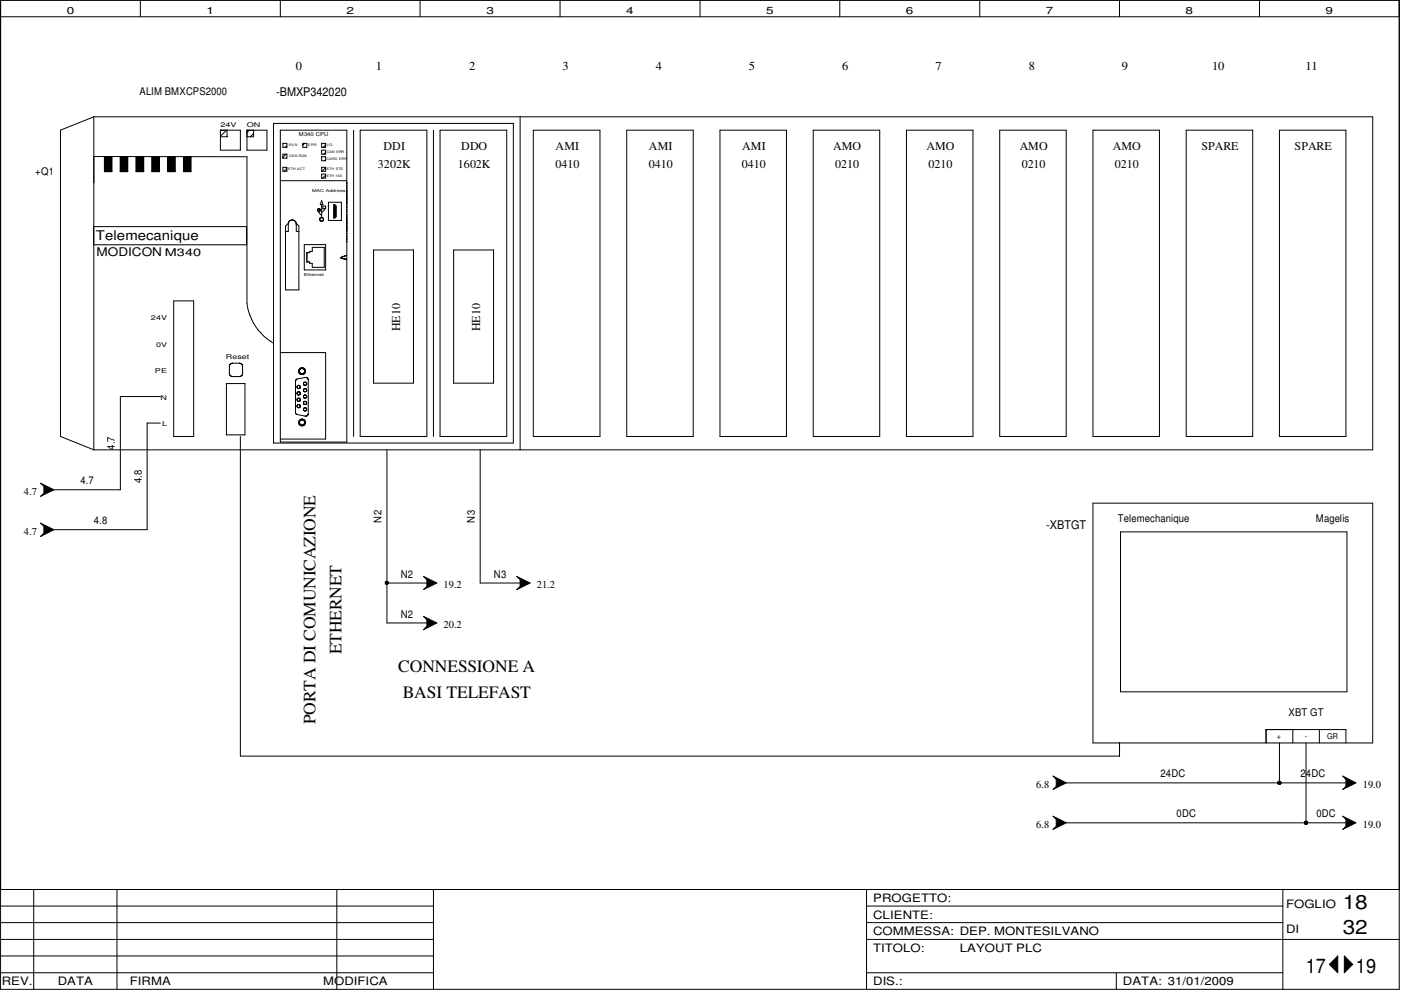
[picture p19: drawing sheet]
<svg xmlns="http://www.w3.org/2000/svg" width="297mm" height="210mm" viewBox="0 0 297 210" stroke-linecap="round" stroke-linejoin="round" font-family="sans-serif">
<defs><g id="words">
<g font-size="4.2">
<text x="284.7" y="192.8">18</text>
<text x="284.7" y="198.1">32</text>
<text x="276.9" y="206.2">17</text>
<text x="287.5" y="206.2">19</text>
</g>
<g font-size="3.7">
<text x="72.4" y="138.7" transform="rotate(-90 72.4 138.7)">ETHERNET</text>
<text x="84.5" y="142.4">CONNESSIONE A</text>
<text x="85.4" y="147.9">BASI TELEFAST</text>
<text x="66.9" y="153.6" transform="rotate(-90 66.9 153.6)">PORTA DI COMUNICAZIONE</text>
</g>
<text font-size="2.8" x="20.3" y="50.8">Telemecanique</text>
<g font-size="2.6">
<text x="62.7" y="14.8">0</text>
<text x="79.7" y="14.8">1</text>
<text x="99.4" y="14.8">2</text>
<text x="119.2" y="14.8">3</text>
<text x="139" y="14.8">4</text>
<text x="158.8" y="14.8">5</text>
<text x="178.6" y="14.8">6</text>
<text x="198.3" y="14.8">7</text>
<text x="218.1" y="14.8">8</text>
<text x="237.9" y="14.8">9</text>
<text x="257" y="14.8">10</text>
<text x="276.8" y="14.8">11</text>
</g>
<g font-size="2.5">
<text x="58.5" y="20.4">-BMXP342020</text>
<text x="80.1" y="35.6">3202K</text>
<text x="81.3" y="31.8">DDI</text>
<text x="97.1" y="35.6">1602K</text>
<text x="97.8" y="31.8">DDO</text>
<text x="117.8" y="35.6">0410</text>
<text x="117.8" y="31.8">AMI</text>
<text x="137.5" y="35.6">0410</text>
<text x="137.6" y="31.8">AMI</text>
<text x="157.3" y="35.6">0410</text>
<text x="157.3" y="31.8">AMI</text>
<text x="176.7" y="31.8">AMO</text>
<text x="177.1" y="35.6">0210</text>
<text x="196.4" y="31.8">AMO</text>
<text x="196.8" y="35.6">0210</text>
<text x="216.2" y="31.8">AMO</text>
<text x="216.6" y="35.6">0210</text>
<text x="236" y="31.8">AMO</text>
<text x="236.4" y="35.6">0210</text>
<text x="254.7" y="31.8">SPARE</text>
<text x="274.5" y="31.8">SPARE</text>
<text x="20.4" y="54.4">MODICON</text>
<text x="84.8" y="70.2" transform="rotate(-90 84.8 70.2)">HE10</text>
<text x="101.8" y="70.2" transform="rotate(-90 101.8 70.2)">HE10</text>
<text x="221.8" y="112.2">-XBTGT</text>
<text x="185.1" y="191.2">PROGETTO:</text>
<text x="185.1" y="194.8">CLIENTE:</text>
<text x="272.7" y="192.4">FOGLIO</text>
<text x="272.7" y="197.7">DI</text>
<text x="185.1" y="201.8">TITOLO:</text>
<text x="185.1" y="198.3">COMMESSA: DEP. MONTESILVANO</text>
<text x="203.5" y="201.8">LAYOUT PLC</text>
<text x=".4" y="208.9">REV.</text>
<text x="12.3" y="208.9">DATA</text>
<text x="27.5" y="208.9">FIRMA</text>
<text x="68.5" y="208.9">MODIFICA</text>
<text x="185.1" y="208.9">DIS.:</text>
<text x="238.1" y="208.9">DATA: 31/01/2009</text>
</g>
<g font-size="2.2">
<text x="29.6" y="20.2">ALIM BMXCPS2000</text>
<text x="7.5" y="37.2">+Q1</text>
<text x="35" y="54.3">M340</text>
<text x="24.4" y="95.4" transform="rotate(-90 24.4 95.4)">4.7</text>
<text x="5" y="105">4.7</text>
<text x="17.1" y="102.7">4.7</text>
<text x="30.1" y="102.4" transform="rotate(-90 30.1 102.4)">4.8</text>
<text x="5" y="113.5">4.7</text>
<text x="19.9" y="111.2">4.8</text>
<text x="80.9" y="110.8" transform="rotate(-90 80.9 110.8)">N2</text>
<text x="100.7" y="110.8" transform="rotate(-90 100.7 110.8)">N3</text>
<text x="237" y="110.6">Telemechanique</text>
<text x="279" y="110.6">Magelis</text>
<text x="85" y="122.5">N2</text>
<text x="94" y="124.8">19.2</text>
<text x="104.7" y="122.5">N3</text>
<text x="113.8" y="124.8">21.2</text>
<text x="85" y="130.9">N2</text>
<text x="94" y="133.2">20.2</text>
<text x="273.2" y="151.8">XBT GT</text>
<text x="219.7" y="167.1">6.8</text>
<text x="246" y="164.8">24DC</text>
<text x="275.7" y="164.8">24DC</text>
<text x="288.9" y="167.1">19.0</text>
<text x="249.4" y="173.3">0DC</text>
<text x="279.1" y="173.3">0DC</text>
<text x="219.7" y="175.6">6.8</text>
<text x="288.9" y="175.6">19.0</text>
</g>
<g font-size="2.1">
<text x="14.1" y="2.9">0</text>
<text x="43.8" y="2.9">1</text>
<text x="73.4" y="2.9">2</text>
<text x="103.1" y="2.9">3</text>
<text x="132.8" y="2.9">4</text>
<text x="162.4" y="2.9">5</text>
<text x="192.1" y="2.9">6</text>
<text x="221.7" y="2.9">7</text>
<text x="251.4" y="2.9">8</text>
<text x="281" y="2.9">9</text>
</g>
<g font-size="1.7">
<text x="270.7" y="156.6">+</text>
<text x="276.6" y="156.6">-</text>
<text x="281.4" y="156.6">GR</text>
</g>
<g font-size="1.4">
<text x="46.7" y="26.9">24V</text>
<text x="52.4" y="26.9">ON</text>
<text x="32" y="67.8">24V</text>
<text x="33.1" y="73.5">0V</text>
<text x="47.9" y="76.1">Reset</text>
<text x="32.8" y="79.1">PE</text>
<text x="34" y="84.8">N</text>
<text x="34.4" y="90.4">L</text>
</g>
<text font-size="1.1" x="63.4" y="28.9">M340 CPU</text>
<g font-size=".8">
<text x="66.2" y="40.7">MAC Address</text>
<text x="64.4" y="58.5">Ethernet</text>
</g>
<g font-size=".7">
<text x="61.3" y="31">RUN</text>
<text x="61.3" y="33.3">CAN RUN</text>
<text x="65.4" y="31">E RR</text>
<text x="69.3" y="31">I/O</text>
<text x="69.3" y="32.5">CAN ERR</text>
<text x="69.3" y="33.9">CARD ERR</text>
<text x="61.1" y="36.1">ETH ACT</text>
<text x="69.3" y="36.1">ETH STS</text>
<text x="69.3" y="37.5">ETH 100</text>
</g>
</g></defs>
<g fill="none" stroke="#000" stroke-width=".21">
<path d="M.1 0h296.6v209.8h-296.6zM.1 3.6h296.6M29.8 0v3.6M59.4 0v3.6M89.1 0v3.6M118.7 0v3.6M148.4 0v3.6M178.1 0v3.6M207.7 0v3.6M237.4 0v3.6M267 0v3.6M19.9 24.8h271.1v70.6h-271.1"/>
<path d="M19.9 24.8v70.6M19.9 24.8l-7.1 2.8v64.9l7.1 2.9M20 33.2h32.4v31.1a11.3 11.3 0 0 0 5.6 8.5M22.1 33.2v3.2h1.6v-3.2M25.5 33.2v3.2h1.6v-3.2M28.8 33.2v3.2h1.7v-3.2M32.2 33.2v3.2h1.6v-3.2M35.6 33.2v3.2h1.6v-3.2M38.9 33.2v3.2h1.6v-3.2M46.7 27.6h4.3v4.2h-4.3zM48.1 27.6v1.4h-1.4M52.4 27.6h4.2v4.2h-4.2z"/>
<path d="M53.8 27.6v1.4h-1.4M58 26.2h50.8v67.7h-50.8zM59.4 27.6h14.1v66.1h-14.1zM59.4 38.3h14.1M59.5 27.6h-.1M60 30.4h.8v.8h-.8zM60 32.7h.8v.8h-.8zM60 35.5h.8v.8h-.8zM64.2 30.4h.9v.8h-.9zM68.2 31.8h.8v.9h-.8zM68.2 33.2h.8v.9h-.8zM68.2 30.4h.8v.8h-.8z"/>
<path d="M68.2 35.5h.8v.8h-.8zM68.2 36.9h.8v.9h-.8zM75 27.6v64.9M76.4 27.6h14.1v64.9h-14.1zM91.9 27.6v64.9M93.3 27.6h14.1v64.9h-14.1zM110.3 24.8v70.6M113.1 27.6h14.1v64.9h-14.1zM132.9 27.6h14.1v64.9h-14.1zM152.7 27.6h14v64.9h-14zM172.4 27.6h14.1v64.9h-14.1zM192.2 27.6h14.1v64.9h-14.1z"/>
<path d="M212 27.6h14.1v64.9h-14.1zM231.7 27.6h14.1v64.9h-14.1zM251.5 27.6h14.1v64.9h-14.1zM271.3 27.6h14.1v64.9h-14.1zM19.9 48h32.4v3.9h-32.4M61.1 47.4l-.6 .5v13.6h2.9v-13.6l-.6-.5M61.2 47.1h.1M61.5 46.8h.1M61.5 46.8l-.4 .5v1.8h-.6M61.5 46.8l.7-.1 .4 .2 .2 .4v1.8h.6M62.7 47.2h.1M64.5 51.9h4.5v5.3h-4.5z"/>
<path d="M65.1 53.6h.1M65.1 53.6h.6v-.3h.5v-.8h2.5v4.2h-2.5v-.9h-.5v-.3h-.6zM67.3 44.7h.1M67.4 44.7h.5M67.4 44.4h-.1M67.6 44.2l-.1 .1M67.6 44.8v.3l.6 .6M67.6 44.8h.1M67.7 44.2v.1M67.8 44.3h.1M67.8 44.7h.1M67.8 46.4h.1"/>
<path d="M67.8 46.6h.1M67.9 44.7l-.1-.4h-.3l-.1 .4M67.9 44.7h.1M68 46.1l-.1 .1M68.2 43.4v2.8M68.2 42.5l.2 .9h-.5zM68.3 46.1l.1 .1M68.3 46.9h.1M68.4 46.2l-.3-.1-.3 .2v.4l.2 .2 .4-.1M68.4 43.7h.6v.5h-.6zM68.4 46.2l.2 .4-.2 .2M68.4 46.8h.1"/>
<path d="M68.7 44.2v.3l-.5 .6M69.6 42.9h2.8v3.8h-2.8zM70.7 43.4h.3l.3 .3v2.2l-.3 .3h-.3zM72.3 54.7l1.2 .3M72.5 54.5l-.2 .2 .1 .1M73 54.3l-.1 .1M73.2 54.2h.1M73.2 54.2l-.8 .4M73.5 54.1l-.2 .1M79.2 53h8.5v28.2h-8.5zM96.2 53h8.4v28.2h-8.4zM36.8 63.8h4.3v28.7h-4.3z"/>
<path d="M48.6 79.3l.1 .1M48.7 77.5h-.1M48.7 79.4l.1 .1M48.8 77.3l-.1 2.1M48.8 77.3h.1M48.8 79.5v.1M49 77.1l1.8-.1 .5 .3 .1 2.1M49 79.8h.1M49.1 77l-.3 .3M51 77l.1 .1M51.1 79.8h-.1M51.2 77.2h.1"/>
<path d="M51.2 79.6h.1M51.4 77.5h.1M51.4 79.4l-.6 .4h-1.6l-.4-.2M51.4 79.3v.1M59.4 74.8h9.6v18.3h-9.6M63.4 78.5l.5-.5h.4l.5 .6-.3 .7M63.4 79h.1M63.4 78.4l-.1 .5 .2 .3M63.5 78.3h.1M63.5 79.2h.1M63.5 79.2l.4 .2 .5-.1M63.6 78.1h.1"/>
<path d="M63.7 78.2h.1M63.8 78h.1M64.3 79.4h-.1M64.3 79.3h.1M64.4 78.1h.1M64.4 79.3h.1M64.5 78.3l-.7-.2-.3 .4v.5l.2 .2h.6M64.5 78.4l.1 .5-.3 .3M64.5 78.3v.1M64.6 78.9v.1M64.7 78.3v.1M64.7 79h.1"/>
<path d="M34 84.1h-8.5v19.7h-14.1M34 89.7h-2.8v22.6h-19.8M48 81.3h3.9v10.9h-3.9zM51 92.5v67.8h186.4v-2.8M62.7 80.6h.1M62.9 80.4h.1M62.9 87.9l-.3-.3v-6.9l.4-.4 1.9-.3 .5 .5v7.3l-.4 .4M62.9 87.9h.1M63 87.9l2.1 .3M63 84.5h.5a.34 .34 0 0 1 0 .6l-.5-.1zM63 83.6h.1M63 86.3h.1"/>
<path d="M63.1 83.1v.1M63.1 86.4h.1M63.1 82.3h.1M63.2 85v.1M63.2 81.7h.1M63.2 84.4v.1M63.4 89.8l.2 .3M63.4 84.4v.1M63.4 89.2v.7M63.4 89.2l.4-.3h.6l.4 .6-.3 .6M63.4 89.3h.1M63.5 89.1v.1"/>
<path d="M63.5 82.3h.1M63.6 89.9l.2 .2M63.6 89.9h.1M63.6 86.3h.1M63.6 85h.1M63.6 83.6h.1M63.6 82.3h.1M63.6 90.1h.1M63.6 90.1a.67 .67 0 0 0 .9 0M63.6 89h.1M63.7 86.1h.1M63.7 84.8h.1"/>
<path d="M63.7 83.4h.1M63.7 82h.1M63.7 89.1h.1M63.7 90h.1M63.7 90.2h.1M63.8 90.1h.1M64.2 90.1h.1M64.2 89l.1 .1M64.3 90.2h.1M64.4 90l-.6 .1M64.4 87h.1M64.4 84.3h.1"/>
<path d="M64.4 81.6h.1M64.4 90h.1M64.4 89h.1M64.5 89v.1M64.5 89.2v.1M64.5 90.1h.1M64.5 89.2l-.7-.2-.3 .4 .1 .5M64.5 89.3l.1 .4-.1 .3M64.6 81.7h.1M64.6 81v.1M64.6 89.9v.1M64.8 81v.1"/>
<path d="M64.8 81.7h.1M64.8 83h.1M64.9 81.1h-.4l-.2 .1 .2 .5h.4M64.9 81.1l.1 .2-.1 .4M64.9 83.8h.1M64.9 86.5h.1M64.9 82.9v.1M65 85.3h.1M65 86.8h.1M65 85.4h.1M65 84.1h.1M65 82.7h.1"/>
<path d="M65 81.4h.1M65.1 80.1h.1M65.2 80.2v.1M82 95.4v36.7h8.5M101.8 95.4v28.2h8.5M8.6 110.9l2.8 1.4-2.8 1.4 .7-.7v-1.4zM8.6 102.4l2.8 1.4-2.8 1.4 .7-.6v-1.5zM231.7 106.7h59.3v50.8h-59.3zM237.6 112.8h48v33.9h-48zM82 123.6h8.5M89.8 122.2l2.8 1.4-2.8 1.4 .7-.7v-1.4zM89.8 130.7l2.8 1.4-2.8 1.4 .7-.7v-1.4z"/>
<path d="M109.6 122.2l2.8 1.4-2.8 1.4 .7-.7v-1.4zM237.4 157.5h.1M268.4 154.7h.1M268.4 154.7h17v2.8M268.4 154.7v2.8M271.3 157.5v8.5M274.1 154.7v2.8M276.9 157.5v17M279.7 154.7v2.8M223.3 164.5l2.8 1.5-2.8 1.4 .6-.7v-1.4zM223.3 173.1l2.8 1.4-2.8 1.4 .6-.7v-1.5zM226.1 166h59.3"/>
<path d="M226.1 174.5h59.3M284.7 164.5l2.8 1.5-2.8 1.4 .7-.7v-1.4zM284.7 173.1l2.8 1.4-2.8 1.4 .7-.7v-1.5zM.1 188.6h296.6M.1 199.2h91.8M.1 195.6h91.8M.1 192.1h91.8M7.2 188.6v21.2M24.8 188.6v21.2M71.4 188.6v21.2M91.9 188.6v21.2M183.7 199.2h113"/>
<path d="M183.7 195.6h88.3M183.7 192.1h88.3M183.7 188.6v21.2M272 188.6v21.2M.1 202.7h91.8M.1 206.2h91.8M183.7 206.2h88.3M236.7 206.2v3.6M281.9 204.5l1.7-1.8v3.5zM285 202.7l1.8 1.8-1.8 1.7z"/>
<circle cx="63.3" cy="83.4" r=".34"/>
<circle cx="63.3" cy="86.1" r=".34"/>
<circle cx="63.3" cy="82.1" r=".34"/>
<circle cx="64.7" cy="85.4" r=".35"/>
<circle cx="64.7" cy="82.7" r=".34"/>
<circle cx="64.7" cy="86.8" r=".36"/>
<circle cx="64.7" cy="84.1" r=".34"/>
<circle cx="82" cy="123.6" r=".32"/>
<circle cx="271.3" cy="166" r=".34"/>
<circle cx="276.9" cy="174.5" r=".34"/>
</g>
<g fill="#000">
<path d="M281.9 204.5l1.7-1.8v3.5zM285 202.7l1.8 1.8-1.8 1.7z"/>
<path d="M22.1 33.2h1.6v3.2h-1.6z" fill-rule="evenodd"/>
<path d="M25.5 33.2h1.6v3.2h-1.6z" fill-rule="evenodd"/>
<path d="M28.8 33.2h1.7v3.2h-1.7z" fill-rule="evenodd"/>
<path d="M32.2 33.2h1.6v3.2h-1.6z" fill-rule="evenodd"/>
<path d="M35.6 33.2h1.6v3.2h-1.6z" fill-rule="evenodd"/>
<path d="M38.9 33.2h1.6v3.2h-1.6z" fill-rule="evenodd"/>
<path d="M46.7 27.6h1.4v1.4h-1.4z" fill-rule="evenodd"/>
<path d="M52.4 27.6h1.4v1.4h-1.4z" fill-rule="evenodd"/>
<path d="M60 30.4h.8v.8h-.8z" fill-rule="evenodd"/>
<path d="M60 32.7h.8v.8h-.8z" fill-rule="evenodd"/>
<path d="M60 35.5h.8v.8h-.8z" fill-rule="evenodd"/>
<path d="M64.2 30.4h.9v.8h-.9z" fill-rule="evenodd"/>
<path d="M68.2 30.4h.8v.8h-.8z" fill-rule="evenodd"/>
<path d="M68.2 31.8h.8v.9h-.8z" fill-rule="evenodd"/>
<path d="M68.2 33.2h.8v.9h-.8z" fill-rule="evenodd"/>
<path d="M68.2 35.5h.8v.8h-.8z" fill-rule="evenodd"/>
<path d="M68.2 36.9h.8v.9h-.8z" fill-rule="evenodd"/>
<path d="M70.7 43.4h.3l.3 .3v2.2l-.3 .3h-.3z" fill-rule="evenodd"/>
<path d="M8.6 110.9l2.8 1.4-2.8 1.4 .7-.7v-1.4z" fill-rule="evenodd"/>
<path d="M8.6 102.4l2.8 1.4-2.8 1.4 .7-.6v-1.5z" fill-rule="evenodd"/>
<path d="M89.8 130.7l2.8 1.4-2.8 1.4 .7-.7v-1.4z" fill-rule="evenodd"/>
<path d="M89.8 122.2l2.8 1.4-2.8 1.4 .7-.7v-1.4z" fill-rule="evenodd"/>
<path d="M109.6 122.2l2.8 1.4-2.8 1.4 .7-.7v-1.4z" fill-rule="evenodd"/>
<path d="M223.3 164.5l2.8 1.5-2.8 1.4 .6-.7v-1.4z" fill-rule="evenodd"/>
<path d="M223.3 173.1l2.8 1.4-2.8 1.4 .6-.7v-1.5z" fill-rule="evenodd"/>
<path d="M284.7 164.5l2.8 1.5-2.8 1.4 .7-.7v-1.4z" fill-rule="evenodd"/>
<path d="M284.7 173.1l2.8 1.4-2.8 1.4 .7-.7v-1.5z" fill-rule="evenodd"/>
<circle cx="82" cy="123.6" r=".32"/>
<circle cx="271.3" cy="166" r=".34"/>
<circle cx="276.9" cy="174.5" r=".34"/>
</g>
<use href="#words"/>
</svg>
